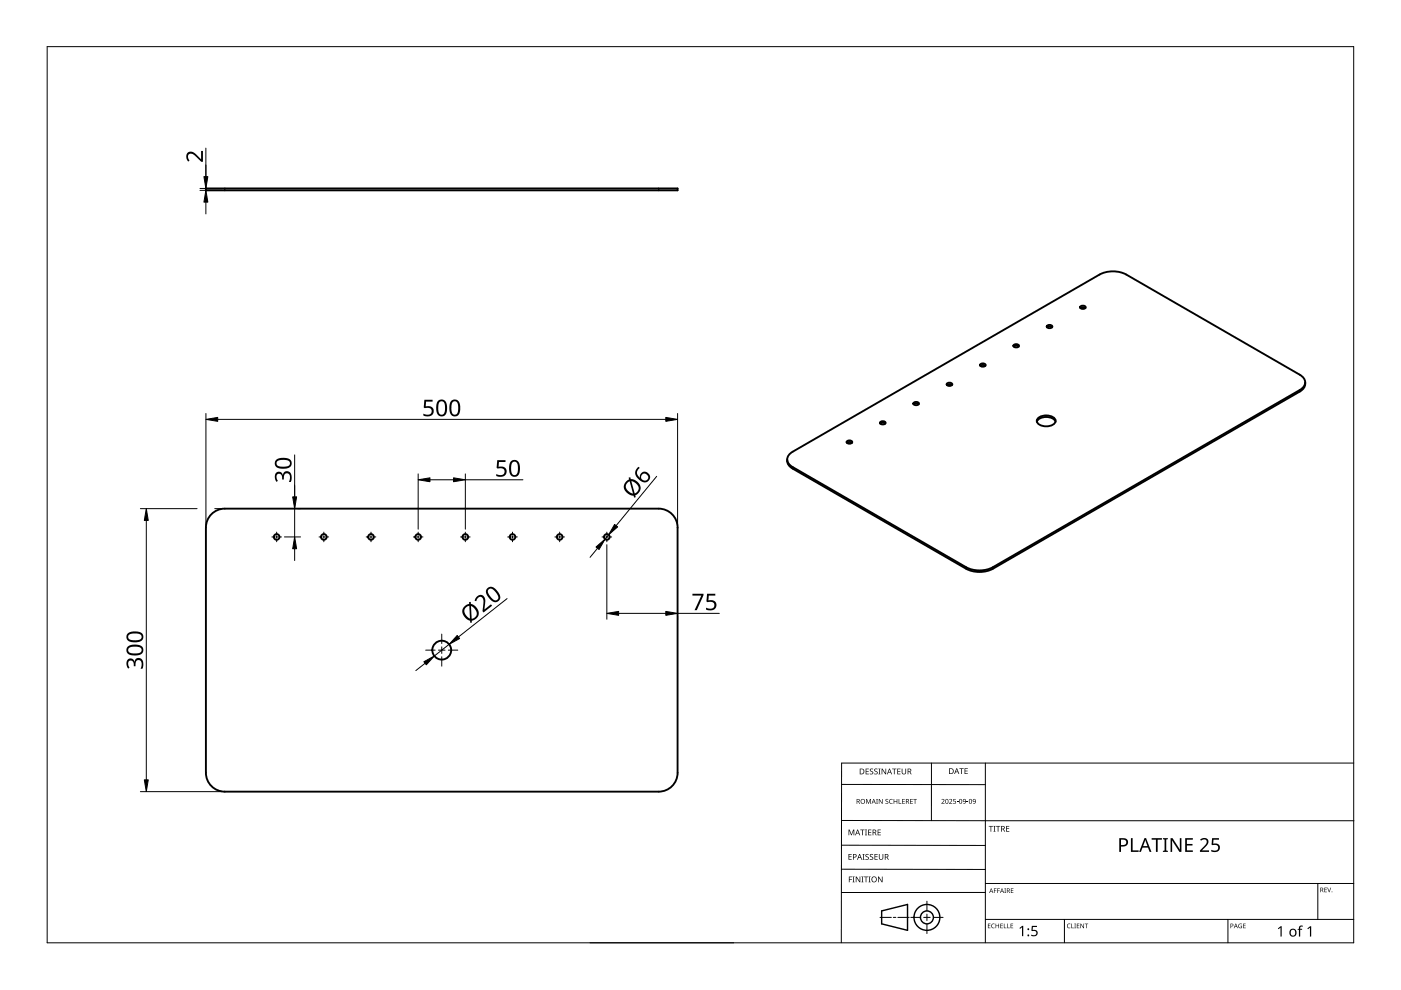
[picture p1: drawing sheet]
<svg xmlns="http://www.w3.org/2000/svg" width="297mm" height="210mm" viewBox="0 0 297 210" stroke-linecap="round" stroke-linejoin="round" font-family="sans-serif">
<g fill="none" stroke="#000" stroke-width=".4">
<path d="M43.7 40h100v.4h-100zM207.9 77.2a.76 .76 0 0 1 1.1 .2 .69 .69 0 0 1-1.2 0zM208.9 77.6l-.5-.2-.5 .2M214.9 73.1a.76 .76 0 0 1 1.2 .2 .69 .69 0 0 1-1.2 0zM216 73.5l-.5-.2-.6 .2M222 69.1a.76 .76 0 0 1 1.1 .1 .69 .69 0 0 1-1.2 0zM223.1 69.4l-.6-.2-.5 .2M229.1 65a.76 .76 0 0 1 1.1 .2 .69 .69 0 0 1-1.2 0zM230.1 65.3l-.5-.2-.5 .2M167.3 96.4l.8-.6 65-37.6a6.3 6.3 0 0 1 5.7 0l36.8 21.2a1.72 1.72 0 0 1 1.1 1.7 1.72 1.72 0 0 1-1.1 1.6l-65.1 37.6a6.3 6.3 0 0 1-5.7 0l-36.7-21.3a1.66 1.66 0 0 1-.8-2.6zM179.6 93.9l.5-.2 .5 .2M179.6 93.6a.76 .76 0 0 1 1.1 .1 .69 .69 0 0 1-1.2 0z"/>
<path d="M186.6 89.8l.6-.2 .5 .2M186.6 89.5a.76 .76 0 0 1 1.2 .1 .69 .69 0 0 1-1.2 0zM193.7 85.7l.5-.2 .6 .2M193.7 85.4a.76 .76 0 0 1 1.1 .2 .69 .69 0 0 1-1.2 0zM200.8 81.6l.5-.1 .5 .1M200.8 81.3a.76 .76 0 0 1 1.1 .2 .69 .69 0 0 1-1.2 0zM220.2 88.6a2.81 2.81 0 0 1 3.5 .3 .94 .94 0 0 1-.7 1.3 2.72 2.72 0 0 1-3.1-.6l-.1-.4zM223.8 89.4a2.47 2.47 0 0 0-4 0M276.7 81.1a1.94 1.94 0 0 1-1.1 1.9l-65.1 37.6a6.3 6.3 0 0 1-5.7 0l-36.7-21.2a1.94 1.94 0 0 1-1.2-2M44.8 109a4 4 0 0 1 2.9-1.2h92a4 4 0 0 1 4 4v52a4 4 0 0 1-4 4h-92a4 4 0 0 1-4-4v-52a4 4 0 0 1 1.1-2.8z"/>
<circle cx="58.7" cy="113.8" r=".6"/>
<circle cx="68.7" cy="113.8" r=".6"/>
<circle cx="78.7" cy="113.8" r=".6"/>
<circle cx="88.7" cy="113.8" r=".6"/>
<circle cx="98.7" cy="113.8" r=".6"/>
<circle cx="108.7" cy="113.8" r=".6"/>
<circle cx="118.7" cy="113.8" r=".6"/>
<circle cx="128.7" cy="113.8" r=".6"/>
<circle cx="93.7" cy="137.8" r="2"/>
</g>
<path d="M47.7 40v.4M139.7 40v.4M168.1 99v.4M275.6 82.7v.3M204.8 120.3v.3M210.5 120.3v.3" fill="none" stroke="#000" stroke-width=".21"/>
<path d="M10 9.9h277v190h-277z" fill="none" stroke="#000" stroke-width=".21"/>
<g fill="none" stroke="#000" stroke-width=".21">
<path d="M178.4 179.2l30.5 .1M178.4 166.3l30.5 .1M178.5 174h108.6M197.5 161.8v12.2M208.9 161.8v38.1M287 161.8h-108.6v38.1M125.1 199.9h30.5M178.4 184.3h30.5M186.6 194.5h2.4M189.4 194.5h.5M190.4 194.5h2.4M193.1 194.5h2.1"/>
<path d="M195.8 194.5h1.4M196.5 191.1v2M196.5 193.8v1.4M196.5 195.9v2M197.9 194.5h2.1M208.9 189.2h-30.5M208.9 187.3h78.1M208.9 194.9h78.1M225.7 194.9v5M260.4 194.9v5M279.4 187.3v7.6"/>
</g>
<g fill="none" stroke="#000" stroke-width=".3">
<path d="M186.9 193.1l5.5-1.3v5.5l-5.5-1.4z"/>
<circle cx="196.5" cy="194.5" r="1.37"/>
<circle cx="196.5" cy="194.5" r="2.74"/>
</g>
<g fill="#000">
<path d="M179.9 175.9h.2l.4 1 .4-1h.2v1.2h-.1v-1.1l-.4 1.1h-.2l-.4-1.1 .1 1.1h-.2zM182.4 175.9h.9v.1h-.4v1.1h-.1v-1.1h-.4zM183.4 175.9h.4l-.1 .1v1l.1 .1h-.4l.1-.1v-1zM183.6 169.4h.2l.3 .8 .4-.8h.2v1h-.2v-.9l-.4 .9-.4-.9 .1 .9h-.2zM183.5 163h.7v.1h-.5v.4h.5v.1h-.5v.4h.5v.2h-.7zM184.1 175.9h.6v.1h-.5v.4h.5v.1h-.5v.5h.5v.1h-.6zM184.5 163.1l.4-.2 .2 .1v.1a.25 .25 0 0 0-.4-.1 .25 .25 0 0 0 0 .4 .4 .4 0 0 1 .5 .3 .4 .4 0 0 1-.3 .5 .4 .4 0 0 1-.5-.2h.1a.27 .27 0 0 0 .4 .1 .27 .27 0 0 0-.1-.4l-.3-.3zM185.4 163.1l.4-.2 .3 .1-.1 .1a.25 .25 0 0 0-.4-.1 .25 .25 0 0 0 0 .4 .4 .4 0 0 1 .5 .3 .4 .4 0 0 1-.3 .5 .4 .4 0 0 1-.5-.2h.1a.27 .27 0 0 0 .4 .1 .27 .27 0 0 0 0-.4l-.4-.3zM185.8 169.4h.3l-.1 .1v.8l.1 .1h-.3l.1-.1zM186.2 163h.5l-.2 .1v1l.2 .1h-.5l.2-.1v-1zM186.1 175.9h.6v.1h-.5v.4h.5v.1h-.5v.5h.5v.1h-.6zM186.3 169.4h.2l.5 .8v-.8h.1v1h-.1l-.6-.8v.8h-.1z"/>
<path d="M186.9 163h.2l.6 1v-1h.2v1.2h-.2l-.6-1v1h-.2zM187.8 169.5l.3-.1h.2v.2a.25 .25 0 0 0-.3-.1 .25 .25 0 0 0-.1 .3 .25 .25 0 0 0 .3 .1 .32 .32 0 0 1 0 .5 .32 .32 0 0 1-.5-.1 .25 .25 0 0 0 .4 .1 .25 .25 0 0 0 0-.4l-.3-.2zM188.6 169.5l.4-.1h.3l-.1 .2a.41 .41 0 0 0-.6 .3 .41 .41 0 0 0 .6 .4 .48 .48 0 0 1-.6-.1 .48 .48 0 0 1 0-.7zM189.1 163h1v.1h-.4v1.1h-.2v-1.1h-.4zM189.5 169.4h.1v.4h.5v-.4h.1v1h-.1v-.5h-.5v.5h-.1zM190.5 169.4h.2v.9h.4v.1h-.6zM190.2 163h.7v.1h-.5v.4h.5v.1h-.5v.4h.5v.2h-.7zM191.3 169.4h.5v.1h-.4v.3h.4v.1h-.4v.4h.4v.1h-.5zM191.2 163h.1v.8a.32 .32 0 0 0 .3 .3 .32 .32 0 0 0 .4-.4v-.7h.1v.7a.47 .47 0 0 1-.5 .5 .47 .47 0 0 1-.4-.5zM193 169.4h.5v.1h-.4v.3h.4v.1h-.4v.4h.4v.1h-.5zM193.6 169.4h.8v.1h-.3v.9h-.2v-.9h-.3zM199.6 169.5a.37 .37 0 0 1 .6 0 .37 .37 0 0 1-.2 .6l-.2 .2h.5v.1h-.7l.3-.4a.27 .27 0 0 0 .2-.3 .27 .27 0 0 0-.4-.1z"/>
<path d="M201.2 169.5a.37 .37 0 0 1 .6 0 .37 .37 0 0 1-.2 .6l-.2 .2h.5v.1h-.7l.3-.4a.27 .27 0 0 0 .3-.3 .27 .27 0 0 0-.5-.1zM202.1 169.4h.5v.1h-.4v.3a.34 .34 0 0 1 .5 .2 .34 .34 0 0 1-.2 .4 .34 .34 0 0 1-.4-.1 .29 .29 0 0 0 .4 0 .29 .29 0 0 0 0-.4 .29 .29 0 0 0-.4 0zM202.9 170l.3 .1zM203.4 162.9h.9v.1h-.4v1.1h-.1v-1.1h-.4zM204.9 170l.4 .1zM204.5 162.9h.7v.1h-.5v.4h.4v.1h-.4v.5h.5v.1h-.7zM209.6 175.1h.9v.2h-.3v1h-.2v-1h-.4zM210.6 175.1h.5l-.2 .1v1l.2 .1h-.5l.2-.1v-1zM211.2 175.1h.9v.2h-.4v1h-.2v-1h-.3zM213.3 175.1h.7v.2h-.5v.3h.5v.2h-.5v.4h.5v.1h-.7zM257 177.7h1.4v.3h-1.1l-.1 .9a.98 .98 0 0 1 1.5 .8 .98 .98 0 0 1-1.4 1l-.5-.2v-.3a.84 .84 0 0 0 .9 .2 .84 .84 0 0 0 .6-.8 .81 .81 0 0 0-1.2-.4l-.2-.1zM180 185.8h.7v.2h-.6v.4h.5v.1h-.5v.6h-.1z"/>
<path d="M179.9 181.1h.7v.1h-.5v.4h.4v.1h-.4v.5h.5v.1h-.7zM180.8 185.8h.4l-.1 .2v.9l.1 .2h-.4l.1-.2v-.9zM181.4 185.8h.2l.7 1.1v-1.1h.1v1.3h-.2l-.6-1v1h-.2zM182.6 185.8h.5l-.2 .2v.9l.2 .2h-.5l.2-.2v-.9zM182.9 181.1h.4l-.1 .1v1l.1 .1h-.4l.1-.1v-1zM183.2 185.8h.9v.2h-.4v1.1h-.2v-1.1h-.3zM183.5 181.2l.5-.1h.2v.2a.25 .25 0 0 0-.4-.1 .25 .25 0 0 0 0 .4 .4 .4 0 0 1 .4 .3 .4 .4 0 0 1-.2 .4 .4 .4 0 0 1-.5-.2 .27 .27 0 0 0 .5 .1 .27 .27 0 0 0-.1-.4l-.4-.3zM184.2 185.8h.4l-.1 .2v.9l.1 .2h-.4l.1-.2v-.9zM184.5 181.2l.4-.1h.2v.2a.25 .25 0 0 0-.4-.1 .25 .25 0 0 0 0 .4 .4 .4 0 0 1 .5 .3 .4 .4 0 0 1-.3 .4 .4 .4 0 0 1-.5-.2h.1a.27 .27 0 0 0 .4 .1 .27 .27 0 0 0-.1-.4l-.3-.3zM185.4 181.1h.7v.1h-.5v.4h.5v.1h-.5v.5h.5v.1h-.7zM186.2 185.8h.1l.7 1.1v-1.1h.1v1.3h-.2l-.6-1v1h-.1zM186.3 181.1h.2v.8a.32 .32 0 0 0 .3 .3 .32 .32 0 0 0 .3-.3v-.8h.2v.8a.47 .47 0 0 1-.5 .4 .47 .47 0 0 1-.5-.4z"/>
<path d="M209.5 195.8h.5l-.4 .1v.3h.4l-.4 .1v.4l.4 .1h-.5zM210.3 196l.3-.2 .3 .1v.1a.39 .39 0 0 0-.6 .3 .39 .39 0 0 0 .6 .4 .46 .46 0 0 1-.7-.1 .46 .46 0 0 1 .1-.6zM210.7 188.4h.6l-.4 .1v.3h.4l-.4 .1v.4h-.2zM211.4 188.4h.6l-.4 .1v.3h.4l-.4 .1v.4h-.2zM211.1 195.8h.1v.4h.5v-.4h.1v1h-.1v-.5h-.5v.5h-.1zM212.1 195.8h.5l-.4 .1v.3h.4l-.4 .1v.4l.4 .1h-.5zM212.8 195.8h.2v.9l.4 .1h-.6zM212.9 188.4h.4l-.1 .1 .1 .8h-.4l.2-.1zM213.6 195.8h.1v.9l.4 .1h-.5zM214.3 195.8h.5l-.4 .1v.3h.4l-.4 .1v.4l.4 .1h-.5zM214.3 188.4h.6l-.5 .1v.3h.4l-.4 .1v.3l.5 .1h-.6zM216.1 196.8l.6-.5h.3v2.2h-.3v-1.9l-.4 .3z"/>
<path d="M218.8 196.3h1.1v.2h-.9l-.1 .7a.75 .75 0 0 1 1.1 .7 .75 .75 0 0 1-1.1 .6l-.3-.1v-.3l.3 .2a.51 .51 0 0 0 .8-.4 .51 .51 0 0 0-.7-.5l-.3-.1zM226.3 196l.4-.2 .3 .1-.1 .1a.39 .39 0 0 0-.6 .3 .39 .39 0 0 0 .6 .4 .46 .46 0 0 1-.6-.1 .46 .46 0 0 1 0-.6zM227.1 195.8h.2v.9l.4 .1h-.6zM227.8 195.8h.3l-.1 .1 .1 .9h-.3l.1-.1zM228.3 195.8h.5l-.4 .1v.3h.4l-.4 .1v.4l.4 .1h-.5zM229.1 195.8h.1l.5 .8v-.8h.1v1h-.1l-.5-.8v.8h-.1zM230 195.8h.7l-.3 .1v.9h-.1v-.9zM239.8 177.7h.3v2.6h1.3v.3h-1.6zM244.2 177.7h2.2v.3h-1v2.6h-.3v-2.6h-.9zM246.6 177.7h1v.2l-.3 .1v2.3l.3 .1v.2h-1v-.2l.3-.1v-2.3l-.3-.1zM248.2 177.7h.4l1.6 2.4-.1-2.4h.4v2.9h-.4l-1.6-2.4v2.4h-.3zM251.3 177.7h1.6v.3h-1.3v.9h1.2v.4h-1.2v1h1.3v.3h-1.6z"/>
<path d="M254.4 178a.97 .97 0 0 1 1.2-.3 .97 .97 0 0 1 .6 .9l-.3 .6-1 1.1h1.4v.3h-1.9v-.3l1.2-1.2a.67 .67 0 0 0 .1-1 .67 .67 0 0 0-1.1 .2zM262.7 196l.6-.1-.1 .1a.4 .4 0 0 0-.5 .3 .4 .4 0 0 0 .5 .4v-.3l-.2-.1h.3v.5a.53 .53 0 0 1-.7-.1 .53 .53 0 0 1 .1-.7zM263.6 195.8h.5l-.4 .1v.3h.4l-.4 .1v.4l.4 .1h-.5zM270.9 196.8l.6-.4h.2v2.2h-.2v-1.9l-.4 .3zM275.5 196.4l.7-.1v.2h-.4l-.1 .2v.2h.4v.2h-.4v1.5h-.3v-1.5h-.3l.3-.2zM277.2 196.8l.6-.4h.2v2.2h-.3v-1.9l-.4 .3zM280.8 188.2h.5l-.4 .1v.3h.4l-.4 .1v.4l.4 .1h-.5zM281.4 188.2h.1l.3 .8 .3-.8h.1l-.3 1h-.1z"/>
<path d="M181.6 169.4h.3a.29 .29 0 0 1 .4 .2 .29 .29 0 0 1-.2 .4l.3 .4h-.2l-.2-.4h-.2v.4h-.2zM181.8 169.5v.4h.1a.2 .2 0 0 0 .2-.2 .2 .2 0 0 0-.2-.2z"/>
<path d="M181.8 175.9h.1l.5 1.2h-.2l-.1-.4h-.5l-.2 .4h-.1zM181.8 176l-.2 .6h.4z"/>
<path d="M182.3 163h.4a.61 .61 0 0 1 .6 .6 .61 .61 0 0 1-.7 .6h-.3zM182.4 163.1v.9h.2a.48 .48 0 0 0 .5-.4 .48 .48 0 0 0-.5-.5z"/>
<path d="M182.4 169.9a.51 .51 0 0 1 1 0 .51 .51 0 0 1-1 0zM182.6 169.9a.4 .4 0 0 0 .8 0 .4 .4 0 0 0-.8 0z"/>
<path d="M185 175.9h.3a.35 .35 0 0 1 .5 .2 .35 .35 0 0 1-.3 .5l.4 .5h-.2l-.3-.5h-.2v.5h-.2zM185.2 176v.5h.1a.23 .23 0 0 0 .3-.3 .23 .23 0 0 0-.3-.2z"/>
<path d="M185.2 169.4l.5 1-.3-.3h-.4l-.2 .3zM185.2 169.5l-.1 .5h.3z"/>
<path d="M188.5 163h.2l.4 1.2h-.1l-.2-.4h-.5l-.1 .4h-.2zM188.6 163.1l-.2 .6h.4z"/>
<path d="M192.1 169.4h.3a.29 .29 0 0 1 .3 .2 .29 .29 0 0 1-.2 .4l.3 .4h-.1l-.3-.4h-.2v.4h-.1zM192.2 169.5v.4h.2a.2 .2 0 0 0 .2-.2 .2 .2 0 0 0-.3-.2z"/>
<path d="M192.4 163h.4a.35 .35 0 0 1 .4 .2 .35 .35 0 0 1-.2 .4l.3 .6h-.2l-.3-.5h-.2v.5h-.2zM192.6 163.1v.4h.2a.23 .23 0 0 0 .3-.2 .23 .23 0 0 0-.3-.2z"/>
<path d="M200.5 169.5l.4-.1 .2 .2v.5l-.2 .3h-.3l-.2-.2zM200.6 169.6v.1a.37 .37 0 0 0-.1 .4 .37 .37 0 0 0 .4 .2 .4 .4 0 0 0 .1-.5 .4 .4 0 0 0-.4-.2z"/>
<path d="M201.2 162.9h.4a.61 .61 0 0 1 .6 .6 .61 .61 0 0 1-.6 .6h-.4zM201.4 163v1h.1a.48 .48 0 0 0 .5-.5 .48 .48 0 0 0-.4-.5z"/>
<path d="M202.8 162.9h.1l.5 1.2h-.2l-.1-.4h-.5l-.1 .4h-.2zM202.8 163l-.1 .6h.3z"/>
<path d="M203.5 169.5l.3-.1 .2 .2v.5l-.2 .3h-.3l-.1-.2zM203.5 169.6v.1a.37 .37 0 0 0-.1 .4 .37 .37 0 0 0 .4 .2 .4 .4 0 0 0 .1-.5 .4 .4 0 0 0-.4-.2z"/>
<path d="M204.2 169.5a.49 .49 0 0 1 .6 .4 .49 .49 0 0 1-.4 .5l-.2-.1h.4l.1-.4a.32 .32 0 0 1-.5 .1 .32 .32 0 0 1 0-.5zM204.3 169.7a.22 .22 0 0 0 .4 0 .22 .22 0 0 0-.4 0z"/>
<path d="M205.5 169.5l.4-.1 .2 .2v.5l-.2 .3h-.3l-.1-.2zM205.6 169.6v.1a.37 .37 0 0 0-.1 .4 .37 .37 0 0 0 .4 .2 .4 .4 0 0 0 .1-.5 .4 .4 0 0 0-.4-.2z"/>
<path d="M206.3 169.5a.49 .49 0 0 1 .6 .4 .49 .49 0 0 1-.4 .5l-.2-.1h.4l.1-.4a.32 .32 0 0 1-.5 .1 .32 .32 0 0 1 0-.5zM206.3 169.7a.25 .25 0 0 0 .5 0 .25 .25 0 0 0-.5 0z"/>
<path d="M212.3 175.1h.3a.35 .35 0 0 1 .4 .3 .35 .35 0 0 1-.2 .4l.3 .5h-.2l-.3-.5h-.2v.5h-.1zM212.4 175.2v.5h.2a.23 .23 0 0 0 .3-.2 .23 .23 0 0 0-.3-.3z"/>
<path d="M237.3 177.7h.8a.92 .92 0 0 1 1.1 .9 .92 .92 0 0 1-1.2 .9h-.3v1.1h-.4zM237.7 178v1.2a.73 .73 0 0 0 .8-.1 .73 .73 0 0 0 .2-.8l-.3-.2z"/>
<path d="M180.8 181.1h.4a.41 .41 0 0 1 .4 .5 .41 .41 0 0 1-.6 .2v.5h-.2zM181 181.2v.5a.29 .29 0 0 0 .5-.3 .29 .29 0 0 0-.5-.2z"/>
<path d="M182.2 181.1h.1l.5 1.2h-.2l-.1-.4h-.5l-.1 .4h-.2zM182.3 181.2l-.2 .6h.3z"/>
<path d="M184.7 186.5a.61 .61 0 0 1 1.2 0 .61 .61 0 0 1-1.2 0zM184.9 186.5a.45 .45 0 0 0 .9 0 .45 .45 0 0 0-.9 0z"/>
<path d="M187.6 181.1h.3a.35 .35 0 0 1 .5 .2 .35 .35 0 0 1-.3 .4l.4 .6h-.2l-.3-.5h-.3v.5h-.1zM187.7 181.2v.5h.2a.23 .23 0 0 0 .3-.3 .23 .23 0 0 0-.3-.2z"/>
<path d="M210.1 188.4l.5 .9-.2-.3h-.4l-.3 .3zM210.2 188.5l-.2 .4h.3z"/>
<path d="M212.4 188.4l.5 .9-.3-.3h-.3l-.3 .3zM212.4 188.5l-.1 .4h.3z"/>
<path d="M213.5 188.4h.2a.28 .28 0 0 1 .4 .2 .28 .28 0 0 1-.2 .3l.3 .4-.4-.4h-.2v.4h-.1zM213.6 188.5v.3h.1a.19 .19 0 0 0 .3-.2 .19 .19 0 0 0-.3-.1z"/>
<path d="M242.7 177.7h.3l1.1 2.9h-.4l-.3-.9h-1.2l-.3 .9h-.4zM242.8 178.1l-.4 1.3h.9z"/>
<path d="M260.9 195.8h.2a.32 .32 0 0 1 .4 .4 .32 .32 0 0 1-.5 .2v.4h-.1zM261 195.9v.4a.24 .24 0 0 0 .4-.2 .24 .24 0 0 0-.4-.2z"/>
<path d="M262 195.8l.4 1-.2-.3h-.4l-.2 .3zM262 196l-.1 .4h.3z"/>
<path d="M273.6 197.1a.82 .82 0 0 1 1.2 .1 .82 .82 0 0 1-.2 1.2 .82 .82 0 0 1-1.2-.4zM273.8 197.2a.6 .6 0 0 0-.1 .8 .6 .6 0 0 0 .8 .2l.1-.3a.53 .53 0 0 0-.1-.6 .53 .53 0 0 0-.7-.1z"/>
<path d="M279.9 188.2h.3a.28 .28 0 0 1 .3 .2 .28 .28 0 0 1-.1 .3l.2 .5-.3-.4h-.2v.4h-.2zM280.1 188.3v.4h.1a.19 .19 0 0 0 .2-.2 .19 .19 0 0 0-.2-.2z"/>
<circle cx="218" cy="198.3" r=".2"/>
<circle cx="218" cy="197" r=".2"/>
<circle cx="282.4" cy="189.1" r=".09"/>
</g>
<g fill="none" stroke="#000" stroke-width=".21">
<path d="M42.4 40h4.6M43.6 31.4v9M42.4 40.4h4.6M43.6 42.9v2.5M43.7 87.7v23.5M46.2 88.9h95M62.5 96.4v17.4M143.7 87.7v23.5M29.8 107.8h12M31 110.3v55M45.5 107.8h1.5M60.3 113.8h3.4"/>
<path d="M62.5 116.3v2.5M63.1 107.8h.6M88.7 100.5v11.7M91.2 101.7h5M98.7 100.5v11.7M98.7 101.7h12.2M126.7 116.2l-1.6 2M128.7 115.5v15.8M129 113.4l-.7 .9M139.2 101l-8.6 10.5M95.2 136.6l-3.1 2.5M107.5 126.9l-10.3 8.2"/>
<path d="M131.2 130h10M143.7 130.7v.6M143.7 130h8.8M90.1 140.6l-1.9 1.6M29.8 167.8h17.2"/>
</g>
<g fill="#000" stroke="#000" stroke-width=".21">
<path d="M43.2 37.5h.9l-.5 2.5zM43.6 40.4l.5 2.5h-.9zM43.7 88.9l2.5-.4v.8zM141.2 88.5l2.5 .4-2.5 .4zM31 107.8l.4 2.5h-.8zM62.5 113.8l.4 2.5h-.8zM62.1 105.3h.8l-.4 2.5zM88.7 101.7l2.5-.4v.8zM96.2 101.3l2.5 .4-2.5 .4zM126.4 116l1.9-1.7-1.3 2.2zM130.3 111.2l.7 .5-2 1.7zM96.9 134.7l.6 .7-2.3 1.2z"/>
<path d="M128.7 130l2.5-.4v.9zM141.2 129.6l2.5 .4-2.5 .5zM89.9 140.3l2.2-1.2-1.7 1.9zM30.6 165.3h.8l-.4 2.5z"/>
</g>
<g fill="#000">
<path d="M39.7 32.4a1.5 1.5 0 0 1 2.2 .6l.7 .8v-1.8h.4v2.3h-.3l-1.1-1.1a.98 .98 0 0 0-1.7-.3v.5l.3 .6-.3 .3a1.47 1.47 0 0 1-.2-1.9zM90 84.8h1.7v.4h-1.4v1a1.17 1.17 0 0 1 1.7 .9 1.17 1.17 0 0 1-1.6 1.2l-.6-.2v-.4a1.03 1.03 0 0 0 1 .3 1.03 1.03 0 0 0 .7-.8 .93 .93 0 0 0-1.4-.7l-.3-.1zM105.4 97.6h1.8v.4h-1.4l-.1 1a1.17 1.17 0 0 1 1.7 .9 1.17 1.17 0 0 1-1.6 1.2l-.6-.2v-.4a1.03 1.03 0 0 0 1.1 .3 1.03 1.03 0 0 0 .7-.8 .93 .93 0 0 0-1.5-.7l-.2-.1zM58.5 100.3a.85 .85 0 0 1 .9-.3 .85 .85 0 0 1 .6 .7 .93 .93 0 0 1 1-.8 .93 .93 0 0 1 .8 1l-.1 1.3h-.4a1.24 1.24 0 0 0-.3-1.8 .71 .71 0 0 0-.8 .9v.4h-.4a.81 .81 0 0 0-.1-.9 .81 .81 0 0 0-.8-.3 1.02 1.02 0 0 0 0 1.5l-.3 .2a1.66 1.66 0 0 1-.1-1.9zM27 139.9a.85 .85 0 0 1 .9-.3 .85 .85 0 0 1 .6 .7 .93 .93 0 0 1 1.1-.8 .93 .93 0 0 1 .8 1l-.2 1.3h-.4a1.24 1.24 0 0 0-.3-1.8 .71 .71 0 0 0-.8 .9v.4h-.3a.81 .81 0 0 0-.1-.9 .81 .81 0 0 0-.8-.3 1.02 1.02 0 0 0 0 1.5l-.3 .2a1.65 1.65 0 0 1-.2-1.9zM101 126.6a1.06 1.06 0 0 1 1.4-.4 1.06 1.06 0 0 1 .5 1.3l-.2 1.7 1.4-1.1 .2 .3-1.8 1.5-.2-.3 .2-1.6a.98 .98 0 0 0-.8-1.4l-.4 .2-.3 .7-.4-.1zM146.8 125.9h2.3v.3l-1.4 3.2h-.4l1.4-3.1h-1.9zM149.9 125.9h1.8v.4h-1.4l-.1 1a1.17 1.17 0 0 1 1.7 1 1.17 1.17 0 0 1-1.6 1.1l-.6-.2v-.4a1.03 1.03 0 0 0 1 .3 1.03 1.03 0 0 0 .8-.8 .93 .93 0 0 0-1.5-.6l-.2-.2z"/>
<path d="M58.5 97.5a2.6 2.6 0 0 1 3.2 .2 1.22 1.22 0 0 1-.2 1.3 1.22 1.22 0 0 1-1.2 .4 1.53 1.53 0 0 1-2-1zM58.8 97.8a.75 .75 0 0 0 0 .9 .75 .75 0 0 0 .9 .2h1a.69 .69 0 0 0 .8-.7 .69 .69 0 0 0-.8-.7h-1.3z"/>
<path d="M92.9 85a1.16 1.16 0 0 1 1.3-.1 1.16 1.16 0 0 1 .6 1.2 1.69 1.69 0 0 1-1 2.2 1.27 1.27 0 0 1-1.3-1.6l.1-1.2zM93.2 85.3a2.16 2.16 0 0 0 .3 2.6 .82 .82 0 0 0 .8-1.1 1.35 1.35 0 0 0-.7-1.7z"/>
<path d="M95.7 85a1.16 1.16 0 0 1 1.3-.1 1.16 1.16 0 0 1 .6 1.2 1.69 1.69 0 0 1-1 2.2 1.27 1.27 0 0 1-1.3-1.6l.1-1.2zM96 85.3a2.16 2.16 0 0 0 .2 2.6 .82 .82 0 0 0 .9-1.1 1.35 1.35 0 0 0-.7-1.7z"/>
<path d="M108.4 97.8a1.16 1.16 0 0 1 1.3-.1 1.16 1.16 0 0 1 .5 1.2 1.69 1.69 0 0 1-1 2.2 1.27 1.27 0 0 1-1.3-1.6l.1-1.1zM108.6 98.1a2.16 2.16 0 0 0 .3 2.6 .82 .82 0 0 0 .9-1 1.35 1.35 0 0 0-.7-1.8z"/>
<path d="M133.3 101.3l.3-.1 .1 .4a1.81 1.81 0 0 1 2 1.2 1.81 1.81 0 0 1-.8 2.1l-.2 .1 .1 .4-.3 .1-.2-.4a1.84 1.84 0 0 1-1.8-1 1.84 1.84 0 0 1 .3-2.1l.6-.3zM133.9 102l.7 2.6a1.23 1.23 0 0 0 .8-1.2 1.23 1.23 0 0 0-.9-1.1zM133.1 102.3l-.3 .4a1.34 1.34 0 0 0 1 1.8l.4 .2-.7-2.7z"/>
<path d="M135.2 99.1l.2-.1 .2 .2a1.18 1.18 0 0 0 .1 2.1 1.08 1.08 0 0 1 .9-1.3 1.08 1.08 0 0 1 1.2 1 1.22 1.22 0 0 1-.8 1.2 1.22 1.22 0 0 1-1.4-.4 1.63 1.63 0 0 1-.4-2.7zM135.9 101.2a.76 .76 0 0 0 1.5 0 .76 .76 0 0 0-1.5 0z"/>
<path d="M27.1 137.1a2.6 2.6 0 0 1 3.2 .2 1.22 1.22 0 0 1-.2 1.3 1.22 1.22 0 0 1-1.3 .4 1.53 1.53 0 0 1-2-1zM27.4 137.4a.75 .75 0 0 0-.1 .9 .75 .75 0 0 0 .9 .2h1a.69 .69 0 0 0 .8-.7 .69 .69 0 0 0-.8-.7h-1.2z"/>
<path d="M27.1 134.3a2.59 2.59 0 0 1 3.2 .2 1.22 1.22 0 0 1-.2 1.3 1.22 1.22 0 0 1-1.3 .4 1.53 1.53 0 0 1-2-1zM27.4 134.6a.75 .75 0 0 0-.1 .9 .75 .75 0 0 0 .9 .2h1a.69 .69 0 0 0 .8-.7 .69 .69 0 0 0-.8-.6h-1.2z"/>
<path d="M98.5 128.5l1-.5v-.4h.3v.4a1.81 1.81 0 0 1 1.7 1.6 1.81 1.81 0 0 1-1.3 2h-.2v.4h-.3v-.4a1.9 1.9 0 0 1-1.2-3.1zM99.9 128.5l.1 2.7a1.23 1.23 0 0 0 1.1-1 1.23 1.23 0 0 0-.6-1.3zM98.8 128.8l-.1 .1a1.34 1.34 0 0 0 .6 2l.3 .2-.1-2.7z"/>
<path d="M103.3 124.7a1.35 1.35 0 0 1 2.2 .6 1.36 1.36 0 0 1 0 2.2 1.57 1.57 0 0 1-2-.9l-.5-1.1zM103.7 124.9a1.34 1.34 0 0 0 .5 1.9l.2 .2a.69 .69 0 0 0 1 .2 .69 .69 0 0 0 .1-1.1 1.91 1.91 0 0 0-1.7-1.3z"/>
</g>
<g fill="none" stroke="#000" stroke-width=".21">
<path d="M57.6 113.8h.6M58.4 113.8h.5M58.7 112.8v.6M58.7 113.6v.5M58.7 114.3v.6M59.1 113.8h.6M67.6 113.8h.6M68.4 113.8h.5M68.7 112.8v.6M68.7 113.6v.5M68.7 114.3v.6M69.1 113.8h.6"/>
<path d="M77.6 113.8h.6M78.4 113.8h.5M78.7 112.8v.6M78.7 113.6v.5M78.7 114.3v.6M79.1 113.8h.6M87.6 113.8h.6M88.4 113.8h.5M88.7 112.8v.6M88.7 113.6v.5M88.7 114.3v.6M89.1 113.8h.6"/>
<path d="M97.6 113.8h.6M98.4 113.8h.5M98.7 112.8v.6M98.7 113.6v.5M98.7 114.3v.6M99.1 113.8h.6M107.6 113.8h.6M108.5 113.8h.4M108.7 112.8v.6M108.7 113.6v.5M108.7 114.3v.6M109.1 113.8h.6"/>
<path d="M117.6 113.8h.6M118.5 113.8h.4M118.7 112.8v.6M118.7 113.6v.5M118.7 114.3v.6M119.1 113.8h.6M127.6 113.8h.6M128.5 113.8h.4M128.7 112.8v.6M128.7 113.6v.5M128.7 114.3v.6M129.1 113.8h.6"/>
<path d="M90.3 137.8h2M93 137.8h1.4M93.7 134.4v2M93.7 137.1v1.4M93.7 139.2v2M95.1 137.8h2"/>
</g>
</svg>
